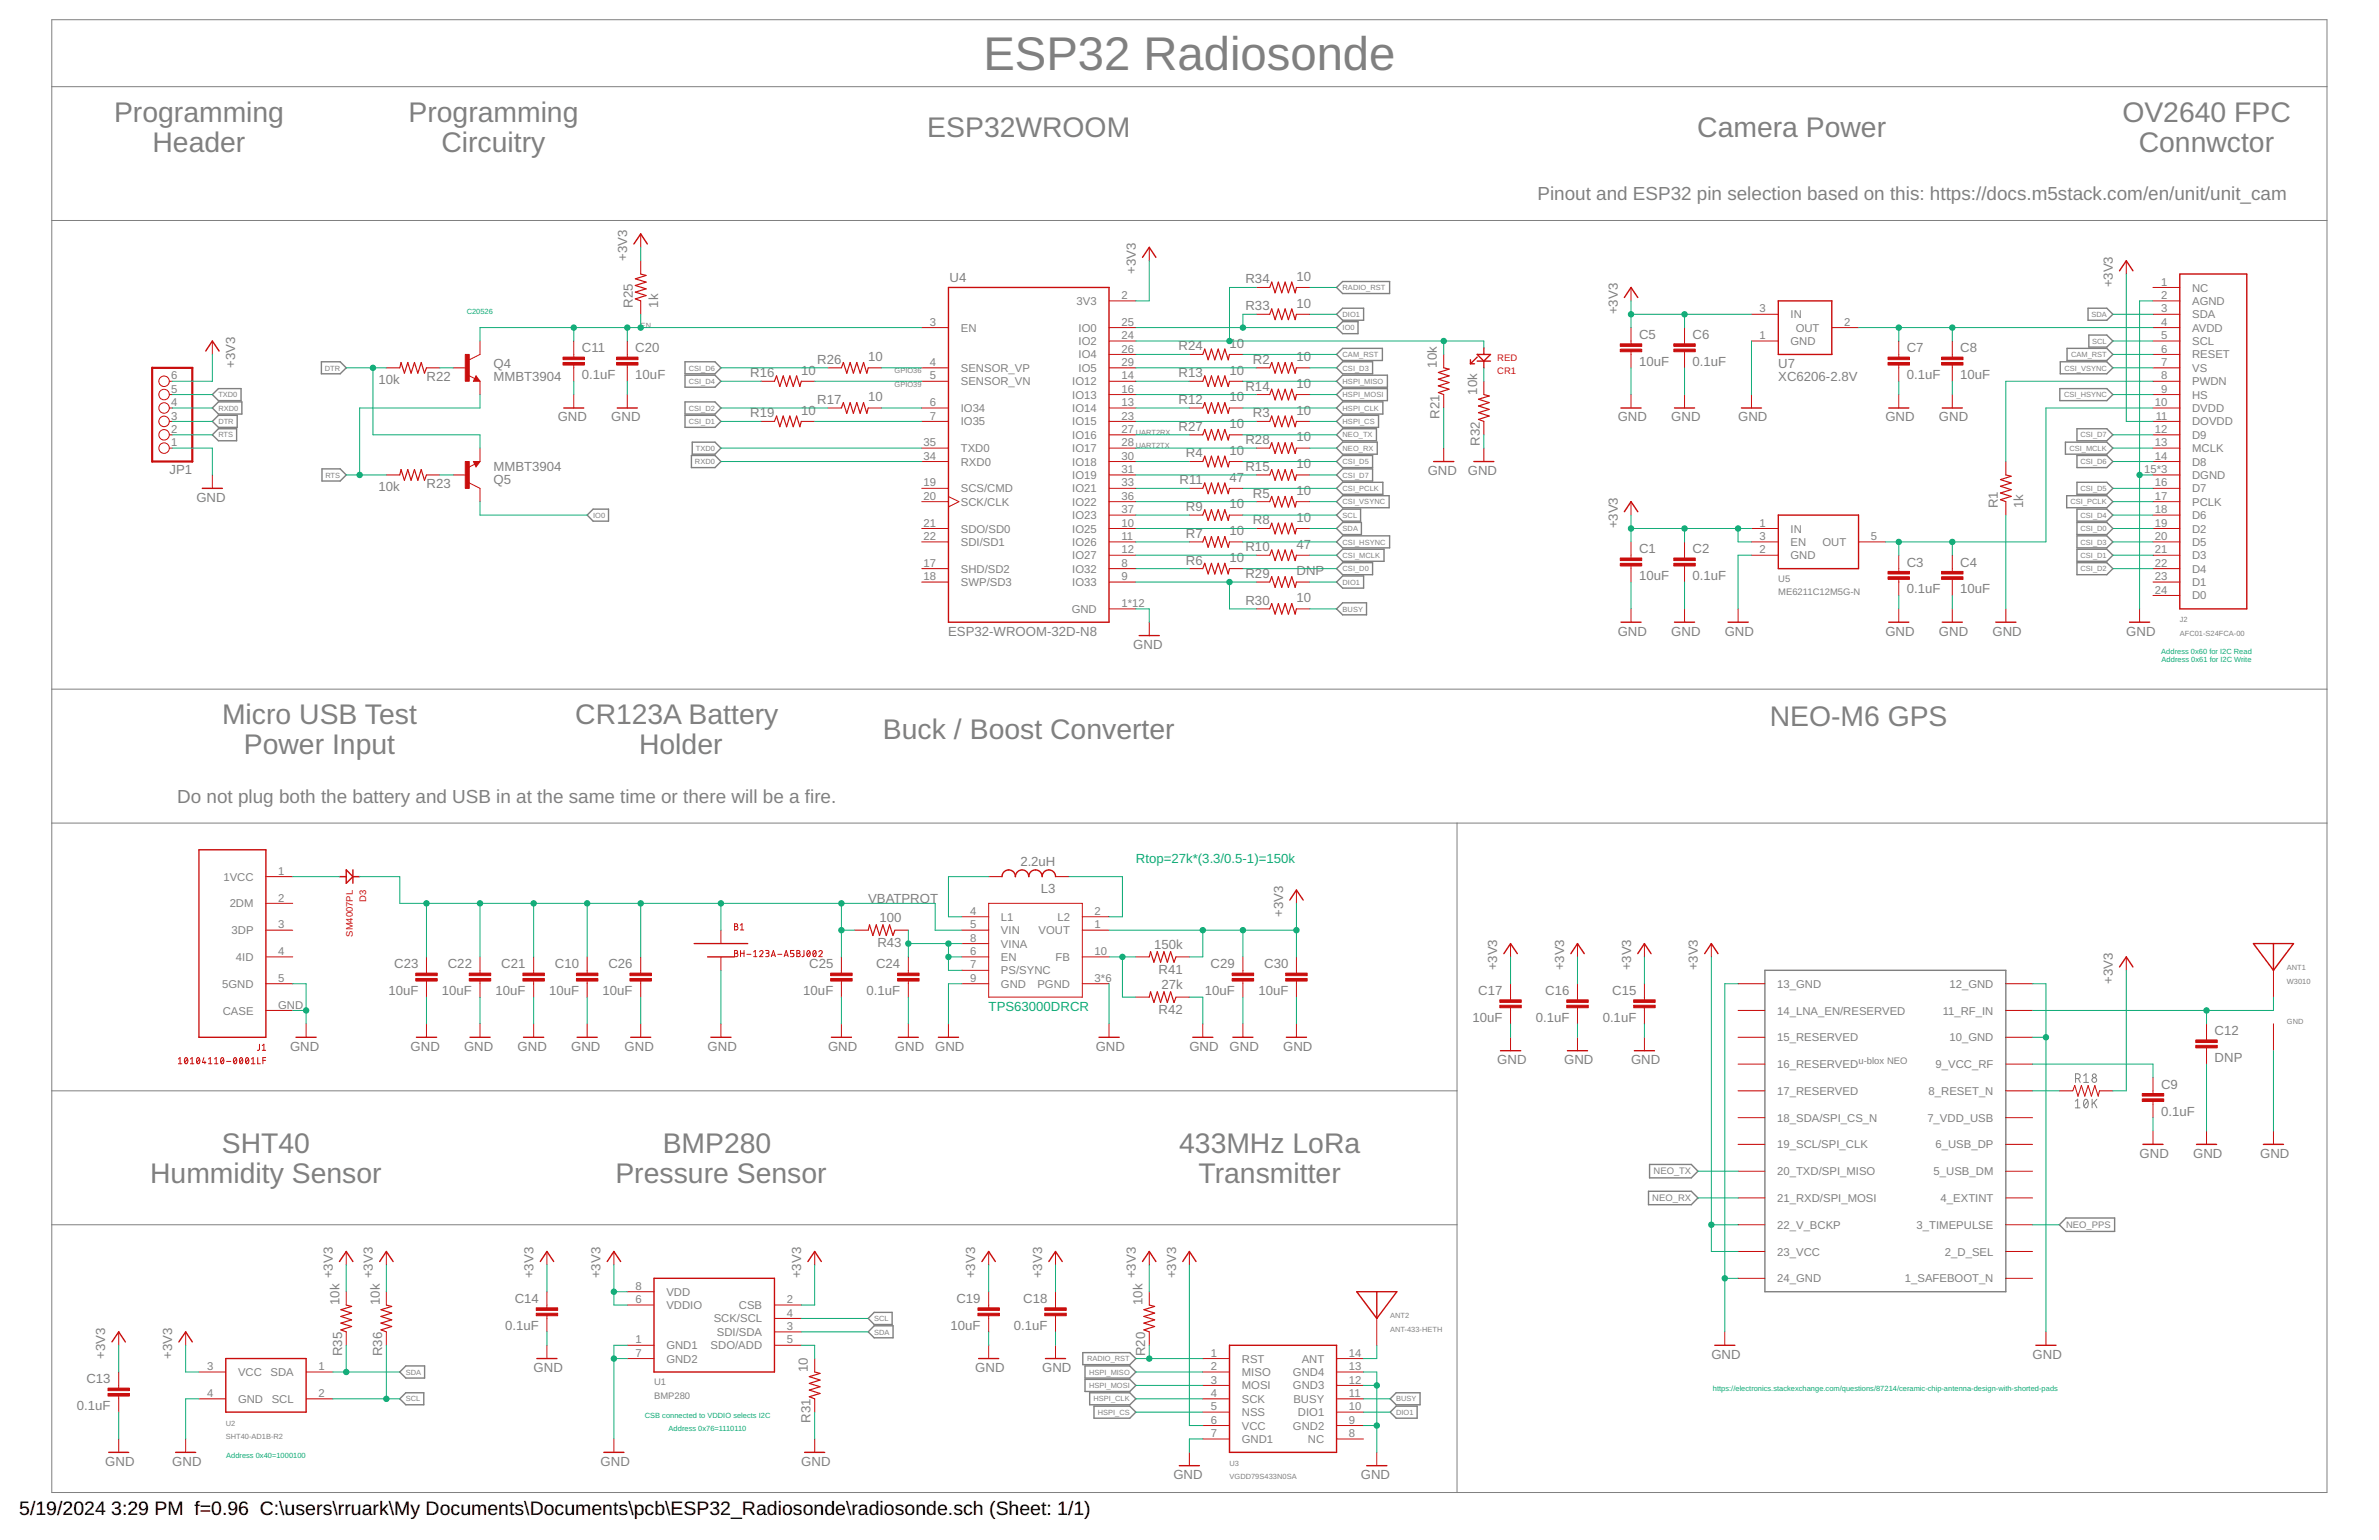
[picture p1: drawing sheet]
<svg xmlns="http://www.w3.org/2000/svg" width="432mm" height="279mm" viewBox="0 0 432 279" stroke-linecap="round" stroke-linejoin="round" font-family="sans-serif">
<defs><g id="words">
<text font-size="8.6" fill="#808080" x="178.5" y="12.7">ESP32 Radiosonde</text>
<g font-size="5.1" fill="#808080">
<text x="20.7" y="22.1">Programming</text>
<text x="74.2" y="22.1">Programming</text>
<text x="385.2" y="22.1">OV2640 FPC</text>
<text x="27.7" y="27.6">Header</text>
<text x="80.1" y="27.6">Circuitry</text>
<text x="168.3" y="24.8">ESP32WROOM</text>
<text x="308.1" y="24.8">Camera Power</text>
<text x="388.2" y="27.6">Connwctor</text>
<text x="40.3" y="131.4">Micro USB Test</text>
<text x="104.4" y="131.4">CR123A Battery</text>
<text x="321.2" y="131.7">NEO-M6 GPS</text>
<text x="44.3" y="136.9">Power Input</text>
<text x="116" y="136.9">Holder</text>
<text x="160.3" y="134.1">Buck / Boost Converter</text>
<text x="40.3" y="209.1">SHT40</text>
<text x="120.3" y="209.1">BMP280</text>
<text x="214" y="209.1">433MHz LoRa</text>
<text x="27.3" y="214.6">Hummidity Sensor</text>
<text x="111.7" y="214.6">Pressure Sensor</text>
<text x="217.5" y="214.6">Transmitter</text>
</g>
<g font-size="3.5">
<text x="3.5" y="274.9">5/19/2024</text>
<text x="20.2" y="274.9">3:29 PM f=0.96 C:\users\rruark\My Documents\Documents\pcb\ESP32_Radiosonde\radiosonde.sch (Sheet: 1/1)</text>
</g>
<g font-size="3.4" fill="#808080">
<text x="279" y="36.4">Pinout and ESP32 pin selection based on this: https://docs.m5stack.com/en/unit/unit_cam</text>
<text x="32.2" y="145.7">Do not plug both the battery and USB in at the same time or there will be a fire.</text>
</g>
<g font-size="2.4" fill="#808080">
<text x="113.9" y="47.3" transform="rotate(-90 113.9 47.3)">+3V3</text>
<text x="172.3" y="51.1">U4</text>
<text x="206.2" y="49.7" transform="rotate(-90 206.2 49.7)">+3V3</text>
<text x="226.1" y="51.4">R34</text>
<text x="235.3" y="50.9">10</text>
<text x="383.5" y="52.2" transform="rotate(-90 383.5 52.2)">+3V3</text>
<text x="114.8" y="55.8" transform="rotate(-90 114.8 55.8)">R25</text>
<text x="119.4" y="55.8" transform="rotate(-90 119.4 55.8)">1k</text>
<text x="226.1" y="56.3">R33</text>
<text x="235.3" y="55.8">10</text>
<text x="293.6" y="57" transform="rotate(-90 293.6 57)">+3V3</text>
<text x="105.6" y="63.9">C11</text>
<text x="115.3" y="63.9">C20</text>
<text x="148.3" y="66">R26</text>
<text x="157.6" y="65.5">10</text>
<text x="213.9" y="63.6">R24</text>
<text x="223.2" y="63.1">10</text>
<text x="227.4" y="66">R2</text>
<text x="235.3" y="65.5">10</text>
<text x="297.5" y="61.5">C5</text>
<text x="307.2" y="61.5">C6</text>
<text x="346.1" y="63.9">C7</text>
<text x="355.8" y="63.9">C8</text>
<text x="42.7" y="66.7" transform="rotate(-90 42.7 66.7)">+3V3</text>
<text x="68.7" y="69.6">10k</text>
<text x="77.4" y="69.2">R22</text>
<text x="89.6" y="69.2">MMBT3904</text>
<text x="89.6" y="66.7">Q4</text>
<text x="105.6" y="68.8">0.1uF</text>
<text x="115.3" y="68.8">10uF</text>
<text x="136.2" y="68.4">R16</text>
<text x="145.4" y="67.9">10</text>
<text x="213.9" y="68.4">R13</text>
<text x="223.2" y="67.9">10</text>
<text x="226.1" y="70.9">R14</text>
<text x="235.3" y="70.4">10</text>
<text x="260.8" y="66.7" transform="rotate(-90 260.8 66.7)">10k</text>
<text x="268.1" y="71.6" transform="rotate(-90 268.1 71.6)">10k</text>
<text x="297.5" y="66.4">10uF</text>
<text x="307.2" y="66.4">0.1uF</text>
<text x="322.8" y="69.2">XC6206-2.8V</text>
<text x="322.8" y="66.7">U7</text>
<text x="346.1" y="68.8">0.1uF</text>
<text x="355.8" y="68.8">10uF</text>
<text x="101.2" y="76.5">GND</text>
<text x="110.9" y="76.5">GND</text>
<text x="136.2" y="75.7">R19</text>
<text x="145.4" y="75.2">10</text>
<text x="148.3" y="73.3">R17</text>
<text x="157.6" y="72.8">10</text>
<text x="213.9" y="73.3">R12</text>
<text x="223.2" y="72.8">10</text>
<text x="223.2" y="77.7">10</text>
<text x="227.4" y="75.7">R3</text>
<text x="235.3" y="75.2">10</text>
<text x="261.3" y="76" transform="rotate(-90 261.3 76)">R21</text>
<text x="293.6" y="76.5">GND</text>
<text x="303.3" y="76.5">GND</text>
<text x="315.5" y="76.5">GND</text>
<text x="342.2" y="76.5">GND</text>
<text x="351.9" y="76.5">GND</text>
<text x="213.9" y="78.1">R27</text>
<text x="215.2" y="83">R4</text>
<text x="223.2" y="82.5">10</text>
<text x="226.1" y="80.6">R28</text>
<text x="235.3" y="80.1">10</text>
<text x="268.6" y="80.9" transform="rotate(-90 268.6 80.9)">R32</text>
<text x="30.8" y="86">JP1</text>
<text x="68.7" y="89.1">10k</text>
<text x="77.4" y="88.6">R23</text>
<text x="89.6" y="85.4">MMBT3904</text>
<text x="89.6" y="87.9">Q5</text>
<text x="214.1" y="87.9">R11</text>
<text x="223.2" y="87.4">47</text>
<text x="226.1" y="85.4">R15</text>
<text x="235.3" y="89.8">10</text>
<text x="235.3" y="85">10</text>
<text x="259.1" y="86.2">GND</text>
<text x="266.4" y="86.2">GND</text>
<text x="35.6" y="91">GND</text>
<text x="215.2" y="92.7">R9</text>
<text x="223.2" y="92.2">10</text>
<text x="227.4" y="90.3">R5</text>
<text x="227.4" y="95.1">R8</text>
<text x="235.3" y="94.7">10</text>
<text x="293.6" y="95.9" transform="rotate(-90 293.6 95.9)">+3V3</text>
<text x="362.6" y="92.2" transform="rotate(-90 362.6 92.2)">R1</text>
<text x="367.2" y="92.2" transform="rotate(-90 367.2 92.2)">1k</text>
<text x="215.2" y="97.6">R7</text>
<text x="223.2" y="102">10</text>
<text x="223.2" y="97.1">10</text>
<text x="226.1" y="100">R10</text>
<text x="235.3" y="99.5">47</text>
<text x="297.5" y="100.4">C1</text>
<text x="307.2" y="100.4">C2</text>
<text x="215.2" y="102.4">R6</text>
<text x="226.1" y="104.9">R29</text>
<text x="235.3" y="104.4">DNP</text>
<text x="297.5" y="105.2">10uF</text>
<text x="307.2" y="105.2">0.1uF</text>
<text x="346.1" y="107.7">0.1uF</text>
<text x="346.1" y="102.8">C3</text>
<text x="355.8" y="107.7">10uF</text>
<text x="355.8" y="102.8">C4</text>
<text x="226.1" y="109.7">R30</text>
<text x="235.3" y="109.2">10</text>
<text x="172.1" y="115.4">ESP32-WROOM-32D-N8</text>
<text x="205.7" y="117.7">GND</text>
<text x="293.6" y="115.3">GND</text>
<text x="303.3" y="115.3">GND</text>
<text x="313" y="115.3">GND</text>
<text x="342.2" y="115.3">GND</text>
<text x="351.9" y="115.3">GND</text>
<text x="361.6" y="115.3">GND</text>
<text x="385.9" y="115.3">GND</text>
<text x="185.2" y="157.1">2.2uH</text>
<text x="188.9" y="162">L3</text>
<text x="157.6" y="163.9">VBATPROT</text>
<text x="159.7" y="167.3">100</text>
<text x="232.9" y="166.3" transform="rotate(-90 232.9 166.3)">+3V3</text>
<text x="159.2" y="171.9">R43</text>
<text x="209.5" y="172.2">150k</text>
<text x="71.6" y="175.7">C23</text>
<text x="81.3" y="175.7">C22</text>
<text x="91" y="175.7">C21</text>
<text x="100.7" y="175.7">C10</text>
<text x="110.4" y="175.7">C26</text>
<text x="146.9" y="175.7">C25</text>
<text x="159" y="175.7">C24</text>
<text x="210.3" y="176.7">R41</text>
<text x="210.8" y="179.4">27k</text>
<text x="219.7" y="175.7">C29</text>
<text x="229.5" y="175.7">C30</text>
<text x="271.8" y="176" transform="rotate(-90 271.8 176)">+3V3</text>
<text x="283.9" y="176" transform="rotate(-90 283.9 176)">+3V3</text>
<text x="296" y="176" transform="rotate(-90 296 176)">+3V3</text>
<text x="308.2" y="176" transform="rotate(-90 308.2 176)">+3V3</text>
<text x="383.5" y="178.5" transform="rotate(-90 383.5 178.5)">+3V3</text>
<text x="70.5" y="180.5">10uF</text>
<text x="80.2" y="180.5">10uF</text>
<text x="89.9" y="180.5">10uF</text>
<text x="99.6" y="180.5">10uF</text>
<text x="109.4" y="180.5">10uF</text>
<text x="145.8" y="180.5">10uF</text>
<text x="157.3" y="180.5">0.1uF</text>
<text x="210.3" y="184">R42</text>
<text x="218.7" y="180.5">10uF</text>
<text x="228.4" y="180.5">10uF</text>
<text x="267.3" y="185.4">10uF</text>
<text x="268.3" y="180.5">C17</text>
<text x="278.8" y="185.4">0.1uF</text>
<text x="280.5" y="180.5">C16</text>
<text x="290.9" y="185.4">0.1uF</text>
<text x="292.6" y="180.5">C15</text>
<text x="52.6" y="190.6">GND</text>
<text x="74.5" y="190.6">GND</text>
<text x="84.2" y="190.6">GND</text>
<text x="93.9" y="190.6">GND</text>
<text x="103.7" y="190.6">GND</text>
<text x="113.4" y="190.6">GND</text>
<text x="128.4" y="190.6">GND</text>
<text x="150.3" y="190.6">GND</text>
<text x="162.4" y="190.6">GND</text>
<text x="169.7" y="190.6">GND</text>
<text x="198.9" y="190.6">GND</text>
<text x="215.9" y="190.6">GND</text>
<text x="223.2" y="190.6">GND</text>
<text x="232.9" y="190.6">GND</text>
<text x="402" y="187.8">C12</text>
<text x="271.8" y="193.1">GND</text>
<text x="283.9" y="193.1">GND</text>
<text x="296" y="193.1">GND</text>
<text x="392.2" y="197.5">C9</text>
<text x="402" y="192.7">DNP</text>
<text x="392.2" y="202.4">0.1uF</text>
<text x="388.4" y="210.1">GND</text>
<text x="398.1" y="210.1">GND</text>
<text x="410.2" y="210.1">GND</text>
<text x="60.4" y="231.9" transform="rotate(-90 60.4 231.9)">+3V3</text>
<text x="67.7" y="231.9" transform="rotate(-90 67.7 231.9)">+3V3</text>
<text x="96.8" y="231.9" transform="rotate(-90 96.8 231.9)">+3V3</text>
<text x="109" y="231.9" transform="rotate(-90 109 231.9)">+3V3</text>
<text x="145.4" y="231.9" transform="rotate(-90 145.4 231.9)">+3V3</text>
<text x="177" y="231.9" transform="rotate(-90 177 231.9)">+3V3</text>
<text x="189.2" y="231.9" transform="rotate(-90 189.2 231.9)">+3V3</text>
<text x="206.2" y="231.9" transform="rotate(-90 206.2 231.9)">+3V3</text>
<text x="213.5" y="231.9" transform="rotate(-90 213.5 231.9)">+3V3</text>
<text x="61.6" y="236.8" transform="rotate(-90 61.6 236.8)">10k</text>
<text x="68.9" y="236.8" transform="rotate(-90 68.9 236.8)">10k</text>
<text x="93.4" y="236.4">C14</text>
<text x="173.6" y="236.4">C19</text>
<text x="185.7" y="236.4">C18</text>
<text x="207.4" y="236.8" transform="rotate(-90 207.4 236.8)">10k</text>
<text x="91.7" y="241.3">0.1uF</text>
<text x="172.5" y="241.3">10uF</text>
<text x="184" y="241.3">0.1uF</text>
<text x="15.7" y="251">C13</text>
<text x="19.1" y="246.5" transform="rotate(-90 19.1 246.5)">+3V3</text>
<text x="31.3" y="246.5" transform="rotate(-90 31.3 246.5)">+3V3</text>
<text x="62.1" y="246" transform="rotate(-90 62.1 246)">R35</text>
<text x="69.4" y="246" transform="rotate(-90 69.4 246)">R36</text>
<text x="96.8" y="248.9">GND</text>
<text x="146.6" y="248.9" transform="rotate(-90 146.6 248.9)">10</text>
<text x="177" y="248.9">GND</text>
<text x="189.2" y="248.9">GND</text>
<text x="207.9" y="246" transform="rotate(-90 207.9 246)">R20</text>
<text x="310.6" y="246.5">GND</text>
<text x="368.9" y="246.5">GND</text>
<text x="14" y="255.8">0.1uF</text>
<text x="147.1" y="258.2" transform="rotate(-90 147.1 258.2)">R31</text>
<text x="19.1" y="265.9">GND</text>
<text x="31.3" y="265.9">GND</text>
<text x="109" y="265.9">GND</text>
<text x="145.4" y="265.9">GND</text>
<text x="213" y="268.4">GND</text>
<text x="247" y="268.4">GND</text>
</g>
<g font-size="2.4" fill="#0dab76">
<text x="206.2" y="156.6">Rtop=27k*(3.3/0.5-1)=150k</text>
<text x="179.4" y="183.3">TPS63000DRCR</text>
</g>
<g font-size="2.1" fill="#808080">
<text x="392.3" y="51.8">1</text>
<text x="397.9" y="52.9">NC</text>
<text x="168.8" y="59.1">3</text>
<text x="195.4" y="55.3">3V3</text>
<text x="203.5" y="54.2">2</text>
<text x="203.5" y="59.1">25</text>
<text x="319.4" y="56.7">3</text>
<text x="325" y="57.7">IN</text>
<text x="334.7" y="59.1">2</text>
<text x="392.3" y="59.1">4</text>
<text x="392.3" y="56.7">3</text>
<text x="392.3" y="54.2">2</text>
<text x="397.9" y="57.7">SDA</text>
<text x="397.9" y="55.3">AGND</text>
<text x="174.4" y="60.2">EN</text>
<text x="195.8" y="62.6">IO2</text>
<text x="195.8" y="60.2">IO0</text>
<text x="195.8" y="65">IO4</text>
<text x="203.5" y="61.5">24</text>
<text x="203.5" y="64">26</text>
<text x="319.4" y="61.5">1</text>
<text x="325" y="62.6">GND</text>
<text x="325.9" y="60.2">OUT</text>
<text x="392.3" y="64">6</text>
<text x="392.3" y="61.5">5</text>
<text x="397.9" y="65">RESET</text>
<text x="397.9" y="62.6">SCL</text>
<text x="397.9" y="60.2">AVDD</text>
<text x="31.1" y="71.3">5</text>
<text x="31.1" y="68.8">6</text>
<text x="168.8" y="66.4">4</text>
<text x="168.8" y="68.8">5</text>
<text x="174.4" y="67.5">SENSOR_VP</text>
<text x="174.4" y="69.9">SENSOR_VN</text>
<text x="194.6" y="69.9">IO12</text>
<text x="195.8" y="67.5">IO5</text>
<text x="203.5" y="68.8">14</text>
<text x="203.5" y="71.3">16</text>
<text x="203.5" y="66.4">29</text>
<text x="392.3" y="71.3">9</text>
<text x="392.3" y="68.8">8</text>
<text x="392.3" y="66.4">7</text>
<text x="397.9" y="69.9">PWDN</text>
<text x="397.9" y="67.5">VS</text>
<text x="31.1" y="76.1">3</text>
<text x="31.1" y="73.7">4</text>
<text x="168.8" y="73.7">6</text>
<text x="168.8" y="76.1">7</text>
<text x="174.4" y="74.7">IO34</text>
<text x="174.4" y="77.2">IO35</text>
<text x="194.6" y="74.8">IO14</text>
<text x="194.6" y="72.3">IO13</text>
<text x="194.6" y="77.2">IO15</text>
<text x="203.5" y="73.7">13</text>
<text x="203.5" y="76.1">23</text>
<text x="391.1" y="73.7">10</text>
<text x="391.3" y="76.1">11</text>
<text x="397.9" y="77.2">DOVDD</text>
<text x="397.9" y="74.7">DVDD</text>
<text x="397.9" y="72.3">HS</text>
<text x="31.1" y="81">1</text>
<text x="31.1" y="78.5">2</text>
<text x="167.6" y="83.4">34</text>
<text x="167.6" y="81">35</text>
<text x="174.4" y="82">TXD0</text>
<text x="194.6" y="79.6">IO16</text>
<text x="194.6" y="82">IO17</text>
<text x="203.5" y="78.5">27</text>
<text x="203.5" y="81">28</text>
<text x="203.5" y="83.4">30</text>
<text x="391.1" y="83.4">14</text>
<text x="391.1" y="81">13</text>
<text x="391.1" y="78.5">12</text>
<text x="397.9" y="82">MCLK</text>
<text x="397.9" y="79.6">D9</text>
<text x="167.6" y="88.3">19</text>
<text x="174.4" y="84.5">RXD0</text>
<text x="174.4" y="89.3">SCS/CMD</text>
<text x="194.6" y="84.5">IO18</text>
<text x="194.6" y="86.9">IO19</text>
<text x="194.6" y="89.3">IO21</text>
<text x="203.5" y="85.8">31</text>
<text x="203.5" y="88.3">33</text>
<text x="389.2" y="85.8">15*3</text>
<text x="391.1" y="88.3">16</text>
<text x="397.9" y="89.3">D7</text>
<text x="397.9" y="86.9">DGND</text>
<text x="397.9" y="84.5">D8</text>
<text x="167.6" y="90.7">20</text>
<text x="167.6" y="95.5">21</text>
<text x="174.4" y="91.8">SCK/CLK</text>
<text x="194.6" y="91.8">IO22</text>
<text x="194.6" y="94.2">IO23</text>
<text x="203.5" y="95.5">10</text>
<text x="203.5" y="90.7">36</text>
<text x="203.5" y="93.1">37</text>
<text x="319.4" y="95.5">1</text>
<text x="391.1" y="95.5">19</text>
<text x="391.1" y="93.1">18</text>
<text x="391.1" y="90.7">17</text>
<text x="397.9" y="94.2">D6</text>
<text x="397.9" y="91.8">PCLK</text>
<text x="167.6" y="98">22</text>
<text x="174.4" y="96.6">SDO/SD0</text>
<text x="174.4" y="99">SDI/SD1</text>
<text x="194.6" y="96.6">IO25</text>
<text x="194.6" y="99">IO26</text>
<text x="194.6" y="101.5">IO27</text>
<text x="203.5" y="98">11</text>
<text x="203.5" y="100.4">12</text>
<text x="319.4" y="100.4">2</text>
<text x="319.4" y="98">3</text>
<text x="325" y="101.5">GND</text>
<text x="325" y="96.6">IN</text>
<text x="325" y="99">EN</text>
<text x="330.8" y="99">OUT</text>
<text x="339.6" y="98">5</text>
<text x="391.1" y="100.4">21</text>
<text x="391.1" y="98">20</text>
<text x="397.9" y="101.5">D3</text>
<text x="397.9" y="99">D5</text>
<text x="397.9" y="96.6">D2</text>
<text x="167.6" y="102.8">17</text>
<text x="167.6" y="105.3">18</text>
<text x="174.4" y="103.9">SHD/SD2</text>
<text x="174.4" y="106.3">SWP/SD3</text>
<text x="194.6" y="106.3">IO33</text>
<text x="194.6" y="103.9">IO32</text>
<text x="203.5" y="105.3">9</text>
<text x="203.5" y="102.8">8</text>
<text x="391.1" y="107.7">24</text>
<text x="391.1" y="105.3">23</text>
<text x="391.1" y="102.8">22</text>
<text x="397.9" y="106.3">D1</text>
<text x="397.9" y="103.9">D4</text>
<text x="194.5" y="111.2">GND</text>
<text x="203.5" y="110.1">1*12</text>
<text x="397.9" y="108.8">D0</text>
<text x="40.5" y="159.8">1VCC</text>
<text x="50.5" y="158.7">1</text>
<text x="41.7" y="164.6">2DM</text>
<text x="50.5" y="163.6">2</text>
<text x="176.1" y="166">4</text>
<text x="181.7" y="167.1">L1</text>
<text x="191.9" y="167.1">L2</text>
<text x="198.7" y="166">2</text>
<text x="42" y="169.5">3DP</text>
<text x="50.5" y="173.3">4</text>
<text x="50.5" y="168.4">3</text>
<text x="176.1" y="173.3">6</text>
<text x="176.1" y="170.8">8</text>
<text x="176.1" y="168.4">5</text>
<text x="181.7" y="171.9">VINA</text>
<text x="181.7" y="169.5">VIN</text>
<text x="188.5" y="169.5">VOUT</text>
<text x="198.7" y="173.3">10</text>
<text x="198.7" y="168.4">1</text>
<text x="40.3" y="179.2">5GND</text>
<text x="42.8" y="174.3">4ID</text>
<text x="50.5" y="178.1">5</text>
<text x="176.1" y="178.1">9</text>
<text x="176.1" y="175.7">7</text>
<text x="181.7" y="179.2">GND</text>
<text x="181.7" y="176.8">PS/SYNC</text>
<text x="181.7" y="174.3">EN</text>
<text x="188.3" y="179.2">PGND</text>
<text x="191.6" y="174.3">FB</text>
<text x="198.7" y="178.1">3*6</text>
<text x="322.6" y="179.2">13_GND</text>
<text x="353.8" y="179.2">12_GND</text>
<text x="40.4" y="184.1">CASE</text>
<text x="50.5" y="183">GND</text>
<text x="322.6" y="184.1">14_LNA_EN/RESERVED</text>
<text x="352.6" y="184.1">11_RF_IN</text>
<text x="322.6" y="188.9">15_RESERVED</text>
<text x="353.8" y="188.9">10_GND</text>
<text x="322.6" y="193.8">16_RESERVED</text>
<text x="351.3" y="193.8">9_VCC_RF</text>
<text x="322.6" y="198.6">17_RESERVED</text>
<text x="322.6" y="203.5">18_SDA/SPI_CS_N</text>
<text x="349.8" y="203.5">7_VDD_USB</text>
<text x="350.1" y="198.6">8_RESET_N</text>
<text x="322.6" y="208.4">19_SCL/SPI_CLK</text>
<text x="351.3" y="208.4">6_USB_DP</text>
<text x="322.6" y="213.2">20_TXD/SPI_MISO</text>
<text x="351" y="213.2">5_USB_DM</text>
<text x="322.6" y="218.1">21_RXD/SPI_MOSI</text>
<text x="352.2" y="218.1">4_EXTINT</text>
<text x="322.6" y="222.9">22_V_BCKP</text>
<text x="322.6" y="227.8">23_VCC</text>
<text x="347.9" y="222.9">3_TIMEPULSE</text>
<text x="353" y="227.8">2_D_SEL</text>
<text x="322.6" y="232.6">24_GND</text>
<text x="345.7" y="232.6">1_SAFEBOOT_N</text>
<text x="115.3" y="234">8</text>
<text x="115.3" y="236.4">6</text>
<text x="120.9" y="235.1">VDD</text>
<text x="120.9" y="237.5">VDDIO</text>
<text x="129.5" y="239.9">SCK/SCL</text>
<text x="134.1" y="237.5">CSB</text>
<text x="142.8" y="236.4">2</text>
<text x="142.8" y="238.9">4</text>
<text x="115.3" y="243.7">1</text>
<text x="120.9" y="244.8">GND1</text>
<text x="129" y="244.8">SDO/ADD</text>
<text x="130.1" y="242.4">SDI/SDA</text>
<text x="142.8" y="241.3">3</text>
<text x="142.8" y="243.7">5</text>
<text x="37.6" y="248.6">3</text>
<text x="43.2" y="249.7">VCC</text>
<text x="49.1" y="249.7">SDA</text>
<text x="57.8" y="248.6">1</text>
<text x="115.3" y="246.2">7</text>
<text x="120.9" y="247.2">GND2</text>
<text x="219.8" y="251">3</text>
<text x="219.8" y="248.6">2</text>
<text x="219.8" y="246.2">1</text>
<text x="225.4" y="249.7">MISO</text>
<text x="225.4" y="247.2">RST</text>
<text x="234.7" y="249.7">GND4</text>
<text x="236.3" y="247.2">ANT</text>
<text x="244.8" y="251">12</text>
<text x="244.8" y="248.6">13</text>
<text x="244.8" y="246.2">14</text>
<text x="37.6" y="253.4">4</text>
<text x="43.2" y="254.5">GND</text>
<text x="49.3" y="254.5">SCL</text>
<text x="57.8" y="253.4">2</text>
<text x="219.8" y="255.9">5</text>
<text x="219.8" y="253.4">4</text>
<text x="225.4" y="256.9">NSS</text>
<text x="225.4" y="254.5">SCK</text>
<text x="225.4" y="252.1">MOSI</text>
<text x="234.7" y="252.1">GND3</text>
<text x="234.8" y="254.5">BUSY</text>
<text x="235.6" y="256.9">DIO1</text>
<text x="244.8" y="255.9">10</text>
<text x="244.8" y="253.4">11</text>
<text x="219.8" y="260.7">7</text>
<text x="219.8" y="258.3">6</text>
<text x="225.4" y="261.8">GND1</text>
<text x="225.4" y="259.4">VCC</text>
<text x="234.7" y="259.4">GND2</text>
<text x="237.4" y="261.8">NC</text>
<text x="244.8" y="260.7">8</text>
<text x="244.8" y="258.3">9</text>
</g>
<g font-size="1.7" fill="#c90d0c">
<text x="271.8" y="65.5">RED</text>
<text x="271.8" y="67.9">CR1</text>
<text x="66.5" y="163.7" transform="rotate(-90 66.5 163.7)">D3</text>
<text x="64" y="169.9" transform="rotate(-90 64 169.9)">SM4007PL</text>
</g>
<g font-size="1.7" fill="#808080">
<text x="322.8" y="105.6">U5</text>
<text x="322.8" y="108">ME6211C12M5G-N</text>
<text x="337.3" y="193.1">u-blox NEO</text>
<text x="300.1" y="213.1">NEO_TX</text>
<text x="299.9" y="217.9">NEO_RX</text>
<text x="375" y="222.8">NEO_PPS</text>
<text x="118.7" y="251.4">U1</text>
<text x="118.7" y="253.8">BMP280</text>
</g>
<g font-size="1.4" fill="#808080">
<text x="243.7" y="52.6">RADIO_RST</text>
<text x="116.3" y="59.4">EN</text>
<text x="243.7" y="59.9">IO0</text>
<text x="243.7" y="57.5">DIO1</text>
<text x="379.6" y="57.5">SDA</text>
<text x="243.7" y="64.8">CAM_RST</text>
<text x="375.9" y="64.8">CAM_RST</text>
<text x="379.8" y="62.4">SCL</text>
<text x="59" y="67.2">DTR</text>
<text x="125" y="67.2">CSI_D6</text>
<text x="125" y="69.7">CSI_D4</text>
<text x="162.4" y="67.7">GPIO36</text>
<text x="162.4" y="70.1">GPIO39</text>
<text x="243.7" y="67.2">CSI_D3</text>
<text x="243.7" y="69.6">HSPI_MISO</text>
<text x="374.7" y="67.2">CSI_VSYNC</text>
<text x="39.6" y="76.9">DTR</text>
<text x="39.6" y="74.5">RXD0</text>
<text x="39.6" y="72.1">TXD0</text>
<text x="125" y="76.9">CSI_D1</text>
<text x="125" y="74.5">CSI_D2</text>
<text x="243.7" y="74.5">HSPI_CLK</text>
<text x="243.7" y="72.1">HSPI_MOSI</text>
<text x="243.7" y="76.9">HSPI_CS</text>
<text x="374.6" y="72.1">CSI_HSYNC</text>
<text x="39.6" y="79.4">RTS</text>
<text x="126.3" y="81.8">TXD0</text>
<text x="206.2" y="78.9">UART2RX</text>
<text x="206.2" y="81.3">UART2TX</text>
<text x="243.7" y="81.8">NEO_RX</text>
<text x="243.7" y="79.4">NEO_TX</text>
<text x="375.6" y="81.8">CSI_MCLK</text>
<text x="377.6" y="79.4">CSI_D7</text>
<text x="59.1" y="86.7">RTS</text>
<text x="126.1" y="84.2">RXD0</text>
<text x="243.7" y="86.7">CSI_D7</text>
<text x="243.7" y="84.2">CSI_D5</text>
<text x="243.7" y="89.1">CSI_PCLK</text>
<text x="377.6" y="84.2">CSI_D6</text>
<text x="377.6" y="89.1">CSI_D5</text>
<text x="107.7" y="93.9">IO0</text>
<text x="243.7" y="91.5">CSI_VSYNC</text>
<text x="243.7" y="93.9">SCL</text>
<text x="375.8" y="91.5">CSI_PCLK</text>
<text x="377.6" y="93.9">CSI_D4</text>
<text x="243.7" y="98.8">CSI_HSYNC</text>
<text x="243.7" y="101.2">CSI_MCLK</text>
<text x="243.7" y="96.4">SDA</text>
<text x="377.6" y="96.4">CSI_D0</text>
<text x="377.6" y="98.8">CSI_D3</text>
<text x="377.6" y="101.2">CSI_D1</text>
<text x="243.7" y="103.7">CSI_D0</text>
<text x="243.7" y="106.1">DIO1</text>
<text x="377.6" y="103.7">CSI_D2</text>
<text x="243.7" y="110.9">BUSY</text>
<text x="395.6" y="112.9">J2</text>
<text x="395.6" y="115.3">AFC01-S24FCA-00</text>
<text x="415.1" y="178.5">W3010</text>
<text x="415.1" y="176">ANT1</text>
<text x="415.1" y="185.8">GND</text>
<text x="158.7" y="239.7">SCL</text>
<text x="252.3" y="239.2">ANT2</text>
<text x="158.7" y="242.1">SDA</text>
<text x="252.3" y="241.6">ANT-433-HETH</text>
<text x="73.7" y="249.4">SDA</text>
<text x="197.3" y="247">RADIO_RST</text>
<text x="197.7" y="249.4">HSPI_MISO</text>
<text x="197.7" y="251.8">HSPI_MOSI</text>
<text x="73.7" y="254.3">SCL</text>
<text x="198.5" y="254.3">HSPI_CLK</text>
<text x="199.2" y="256.7">HSPI_CS</text>
<text x="253.4" y="256.7">DIO1</text>
<text x="253.4" y="254.3">BUSY</text>
<text x="41" y="261.1">SHT40-AD1B-R2</text>
<text x="41" y="258.6">U2</text>
<text x="223.2" y="268.4">VGDD79S433N0SA</text>
<text x="223.2" y="265.9">U3</text>
</g>
<g font-size="1.4" fill="#0dab76">
<text x="84.7" y="57">C20526</text>
<text x="392.3" y="118.7">Address 0x60 for I2C Read</text>
<text x="392.4" y="120.2">Address 0x61 for I2C Write</text>
<text x="117" y="257.2">CSB connected to VDDIO selects I2C</text>
<text x="310.9" y="252.3">https://electronics.stackexchange.com/questions/87214/ceramic-chip-antenna-design-with-shorted-pads</text>
<text x="121.4" y="259.6">Address 0x76=1110110</text>
<text x="41" y="264.5">Address 0x40=1000100</text>
</g>
</g></defs>
<g fill="none" stroke="#808080" stroke-width=".18">
<path d="M9.4 3.6h413v267.2h-413zM9.4 15.7h413M9.4 40h413M9.4 125h413M9.4 149.3h413M264.5 149.3v121.5M9.4 197.9h255.1M376.7 199.8l.4-.4v1.6M376.7 195.7h.4a.43 .43 0 0 0 .5-.4 .43 .43 0 0 0-.5-.5h-.4v1.6M377.2 195.7l.4 .7M378.2 195.2l.4-.4v1.6M378.2 196.4h.9"/>
<path d="M378.4 199.5l.2-.1a.94 .94 0 0 1 0 1.6 .97 .97 0 0 1-.2-1.5zM378.9 199.8l-.7 .8M379.7 199.4v1.6M380.6 199.4l-.9 1M376.7 201h.8M380.1 200l.5 1M9.4 222.2h255.1"/>
<circle cx="380.1" cy="196" r=".43"/>
<circle cx="380.1" cy="195.2" r=".34"/>
</g>
<g fill="none" stroke="#808080" stroke-width=".25">
<path d="M242.6 52.2l1.1-1.1h8.5v2.2h-8.5zM242.6 59.4l1.1-1h2.8v2.1h-2.8zM242.6 57l1.1-1.1h3.8v2.2h-3.8zM379 55.9h3.4l1.1 1.1-1.1 1.1h-3.4zM38.5 71.6l1.1-1.1h4.2v2.2h-4.2zM38.5 76.5l1.1-1.1h3.5v2.1h-3.5zM38.5 74l1.1-1.1h4.3v2.2h-4.3zM39.6 77.8h3.3v2.2h-3.3l-1.1-1.1zM58.3 65.6h3.4l1.1 1.1-1.1 1.1h-3.4zM124.3 65.6h5.5l1.1 1.1-1.1 1.1h-5.5zM124.3 68.1h5.5l1.1 1.1-1.1 1.1h-5.5zM124.3 72.9h5.5l1.1 1.1-1.1 1.1h-5.5z"/>
<path d="M124.3 75.4h5.5l1.1 1.1-1.1 1h-5.5zM242.6 78.9l1.1-1.1h6.1v2.2h-6.1zM242.6 64.3l1.1-1.1h7.2v2.2h-7.2zM242.6 66.7l1.1-1.1h5.4v2.2h-5.4zM242.6 71.6l1.1-1.1h8.1v2.2h-8.1zM242.6 74l1.1-1.1h7.3v2.2h-7.3zM242.6 69.2l1.1-1.1h8.1v2.2h-8.1zM242.6 76.5l1.1-1.1h6.5v2.1h-6.5zM373.9 70.5h8.5l1.1 1.1-1.1 1.1h-8.5zM374 65.6h8.4l1.1 1.1-1.1 1.1h-8.4zM375.2 63.2h7.2l1.1 1.1-1.1 1.1h-7.2zM377 77.8h5.4l1.1 1.1-1.1 1.1h-5.4z"/>
<path d="M379.1 60.8h3.3l1.1 1.1-1.1 1.1h-3.3zM58.4 85.1h3.3l1.1 1.1-1.1 1.1h-3.3zM106.6 93.5l1.1-1.1h2.7v2.2h-2.7zM125.5 82.6h4.3l1.1 1.1-1.1 1.1h-4.3zM125.6 80.2h4.2l1.1 1.1-1.1 1.1h-4.2zM242.6 81.3l1.1-1.1h6.3v2.2h-6.3zM242.6 91l1.1-1.1h8.4v2.2h-8.4zM242.6 98.3l1.1-1.1h8.5v2.2h-8.5zM242.6 86.2l1.1-1.1h5.4v2.2h-5.4zM242.6 83.7l1.1-1.1h5.4v2.2h-5.4zM242.6 88.6l1.1-1.1h7.3v2.2h-7.3zM242.6 93.5l1.1-1.1h3.3v2.2h-3.3z"/>
<path d="M242.6 95.9l1.1-1.1h3.4v2.2h-3.4zM374.9 80.2h7.5l1.1 1.1-1.1 1.1h-7.5zM375.1 89.9h7.3l1.1 1.1-1.1 1.1h-7.3zM377 97.2h5.4l1.1 1.1-1.1 1.1h-5.4zM377 82.6h5.4l1.1 1.1-1.1 1.1h-5.4zM377 87.5h5.4l1.1 1.1-1.1 1.1h-5.4zM377 92.4h5.4l1.1 1.1-1.1 1.1h-5.4zM377 94.8h5.4l1.1 1.1-1.1 1.1h-5.4zM377 99.7h5.4l1.1 1-1.1 1.1h-5.4zM242.6 103.2l1.1-1.1h5.4v2.2h-5.4zM242.6 100.7l1.1-1h7.5v2.1h-7.5zM242.6 105.6l1.1-1.1h3.8v2.2h-3.8z"/>
<path d="M242.6 110.5l1.1-1.1h4.3v2.1h-4.3zM377 102.1h5.4l1.1 1.1-1.1 1.1h-5.4zM320.3 176h43.8v58.4h-43.8zM299.2 216.1h7.8l1.2 1.2-1.2 1.3h-7.8zM299.4 211.3h7.6l1.2 1.2-1.2 1.2h-7.6zM158.7 238.1h3.2v2.2h-3.2l-1.1-1.1zM375 221h8.8v2.4h-8.8l-1.2-1.2zM72.6 248.9l1.1-1.1h3.4v2.2h-3.4zM72.6 253.8l1.1-1.1h3.2v2.2h-3.2zM158.7 240.5h3.4v2.2h-3.4l-1.1-1.1zM196.5 245.4h8.6l1.1 1.1-1.1 1.1h-8.6zM196.9 247.8h8.2l1.1 1.1-1.1 1.1h-8.2z"/>
<path d="M196.9 250.3h8.2l1.1 1.1-1.1 1.1h-8.2zM197.8 252.7h7.3l1.1 1.1-1.1 1.1h-7.3zM198.6 255.1h6.5l1.1 1.1-1.1 1.1h-6.5zM252.3 256.2l1.1-1.1h3.8v2.2h-3.8zM253.4 252.7h4.3v2.2h-4.3l-1.1-1.1z"/>
</g>
<g fill="none" stroke="#c90d0c" stroke-width=".18">
<path d="M116.3 42.4v2.5M116.3 47.3v2.4M116.3 54.6v2.4M167.3 59.4h4.8M201.3 54.6h4.9M201.3 59.4h4.9M208.6 44.9v2.4M228 57h2.5M228 52.2h2.5M235.3 57h2.4M235.3 52.2h2.4M296 52.2v2.4"/>
<path d="M296 59.4v3M305.8 59.4v3M317.9 57h4.9M332.5 59.4h4.8M385.9 47.3v2.4M390.8 54.6h4.8M390.8 59.4h4.8M390.8 57h4.8M390.8 52.2h4.8M30.7 69.2h.6M30.7 74h.6M30.7 76.5h.6"/>
<path d="M30.7 71.6h.6M30.7 78.9h.6M38.5 61.9v2.4M70.1 66.7h2.5M77.4 66.7h2.4M82.3 66.7h2.4M85 68.1l1.2 .6M86.4 68.2l.7 1h-1.2zM87.1 61.9v2.4l-1.9 1M87.1 69.2v2.4M104.1 61.9v2.9M104.1 66.3v2.9"/>
<path d="M104.1 71.6v2.4M113.9 61.9v2.9M113.9 66.3v2.9M113.9 71.6v2.4M138.2 69.2h2.4M138.2 76.5h2.4M145.4 69.2h2.5M145.4 76.5h2.5M150.3 66.7h2.4M150.3 74h2.4M157.6 66.7h2.4M157.6 74h2.4"/>
<path d="M167.3 66.7h4.8M167.3 69.2h4.8M167.3 74h4.8M167.3 76.5h4.8M201.3 66.7h4.9M201.3 69.2h4.9M201.3 74h4.9M201.3 76.5h4.9M201.3 71.6h4.9M201.3 61.9h4.9M201.3 64.3h4.9M201.3 78.9h4.9"/>
<path d="M215.9 69.2h2.4M215.9 74h2.4M215.9 64.3h2.4M215.9 78.9h2.4M223.2 69.2h2.4M223.2 74h2.4M223.2 64.3h2.4M223.2 78.9h2.4M228 66.7h2.5M228 76.5h2.5M228 71.6h2.5M235.3 66.7h2.4"/>
<path d="M235.3 76.5h2.4M235.3 71.6h2.4M262 64.3v2.4M262 71.6v2.4M269.3 69.2v2.4M269.3 76.5v2.4M296 63.8v2.9M296 71.6v2.4M305.8 63.8v2.9M305.8 71.6v2.4M317.9 61.9h4.9M317.9 71.6v2.4"/>
<path d="M344.6 61.9v2.9M344.6 66.3v2.9M344.6 71.6v2.4M354.4 61.9v2.9M354.4 66.3v2.9M354.4 71.6v2.4M390.8 66.7h4.8M390.8 69.2h4.8M390.8 74h4.8M390.8 76.5h4.8M390.8 71.6h4.8M390.8 61.9h4.8"/>
<path d="M390.8 64.3h4.8M390.8 78.9h4.8M30.7 81.3h.6M38.5 86.2v2.4M70.1 86.2h2.5M77.4 86.2h2.4M82.3 86.2h2.4M85.2 87.6l1.9 1v2.4M85.9 83.7h1.2l-.7 1zM86.2 84.2l-1.2 .6M87.1 81.3v2.4M167.3 95.9h4.8"/>
<path d="M167.3 98.3h4.8M167.3 81.3h4.8M167.3 83.7h4.8M167.3 88.6h4.8M167.3 91h4.8M172.1 90.1l2 .9-2 1M201.3 95.9h4.9M201.3 98.3h4.9M201.3 81.3h4.9M201.3 83.7h4.9M201.3 86.2h4.9M201.3 88.6h4.9"/>
<path d="M201.3 91h4.9M201.3 93.5h4.9M215.9 98.3h2.4M215.9 83.7h2.4M215.9 88.6h2.4M215.9 93.5h2.4M223.2 98.3h2.4M223.2 83.7h2.4M223.2 88.6h2.4M223.2 93.5h2.4M228 95.9h2.5M228 81.3h2.5"/>
<path d="M228 86.2h2.5M228 91h2.5M235.3 95.9h2.4M235.3 81.3h2.4M235.3 86.2h2.4M235.3 91h2.4M262 81.3v2.4M269.3 81.3v2.4M296 91v2.5M296 98.3v2.9M305.8 98.3v2.9M317.9 95.9h4.9"/>
<path d="M317.9 98.3h4.9M337.3 98.3h4.9M364.1 83.7v2.5M364.1 91v2.5M390.8 95.9h4.8M390.8 98.3h4.8M390.8 81.3h4.8M390.8 83.7h4.8M390.8 86.2h4.8M390.8 88.6h4.8M390.8 91h4.8M390.8 93.5h4.8"/>
<path d="M167.3 105.6h4.8M167.3 103.2h4.8M201.3 110.5h4.9M201.3 105.6h4.9M201.3 103.2h4.9M201.3 100.7h4.9M208.6 112.9v2.4M215.9 103.2h2.4M223.2 103.2h2.4M228 110.5h2.5M228 105.6h2.5M228 100.7h2.5"/>
<path d="M235.3 110.5h2.4M235.3 105.6h2.4M235.3 100.7h2.4M296 102.7v2.9M296 110.5v2.4M305.8 102.7v2.9M305.8 110.5v2.4M315.5 110.5v2.4M317.9 100.7h4.9M344.6 100.7v3M344.6 105.1v2.9M344.6 110.5v2.4"/>
<path d="M354.4 100.7v3M354.4 105.1v2.9M354.4 110.5v2.4M364.1 110.5v2.4M388.3 110.5v2.4M390.8 105.6h4.8M390.8 103.2h4.8M390.8 100.7h4.8M390.8 108h4.8M48.3 159h4.8M179.5 159h2.4M191.6 159h2.4"/>
<path d="M48.3 178.5h4.8M48.3 173.6h4.8M48.3 168.8h4.8M48.3 163.9h4.8M77.4 173.6v2.9M77.4 178v2.9M87.1 173.6v2.9M87.1 178v2.9M96.9 173.6v2.9M96.9 178v2.9M106.6 173.6v2.9M106.6 178v2.9"/>
<path d="M116.3 173.6v2.9M116.3 178v2.9M130.9 168.8v2.4M130.9 173.6v2.4M133.3 167.6l.5 .1v.3l-.2 .1 .3 .2-.1 .4h-.5zM133.3 172.4l.5 .1 .1 .1-.1 .2-.2 .2 .3 .2-.1 .3-.5 .1zM133.3 168.1h.3M133.3 173h.3M134.4 168.7h.6M134.4 167.9l.3-.3v1.1M134.4 173h.6M134.4 172.4v1.2"/>
<path d="M135 172.4v1.2M135.6 173.1h.7M136.8 173.6h.6M136.8 172.7l.3-.3v1.2M137.9 172.7a.31 .31 0 0 1 .4-.2 .31 .31 0 0 1 .1 .5l-.5 .6h.6M139 172.4l.4 .1 .2 .1-.2 .3-.3 .1M139.3 173l.2 .1v.4l-.5 .1M140 173.6l.4-1.2 .3 1.2M140.1 173.3h.6M141.2 173.1h.7M142.3 173.6l.4-1.2 .4 1.2M142.4 173.3h.6"/>
<path d="M144.1 172.4h-.6v.6h.3a.31 .31 0 0 1 .3 .3 .31 .31 0 0 1-.3 .3h-.3M144.6 172.4l.5 .1 .1 .1-.1 .2-.2 .2 .3 .2-.1 .3-.5 .1zM144.6 173h.3M145.9 172.4v1l-.3 .2M146.6 172.5h.1a.56 .56 0 0 1 .4 .5 .56 .56 0 0 1-.4 .5l-.3-.5zM147 172.7l-.5 .6M147.7 172.5a.6 .6 0 0 1 .5 .5 .6 .6 0 0 1-.4 .6 .67 .67 0 0 1-.1-1.1zM148.1 172.7l-.5 .6M148.6 172.7a.31 .31 0 0 1 .5-.2 .31 .31 0 0 1 .1 .5l-.6 .6h.6M152.7 173.6v2.9M152.7 178v2.9M155.2 168.8h2.4"/>
<path d="M162.4 168.8h2.5M164.9 173.6v2.9M164.9 178v2.9M174.6 178.5h4.9M174.6 176h4.9M174.6 173.6h4.9M174.6 171.2h4.9M174.6 168.8h4.9M174.6 166.3h4.9M179.5 163.9h16.9v17h-16.9zM196.4 178.5h4.9M196.4 173.6h4.9"/>
<path d="M196.4 168.8h4.9M196.4 166.3h4.9M206.2 173.6h2.4M213.4 173.6h2.5M225.6 173.6v2.9M225.6 178v2.9M235.3 161.5v2.4M235.3 173.6v2.9M235.3 178v2.9M274.2 171.2v2.4M274.2 178.5v2.9M286.3 171.2v2.4"/>
<path d="M286.3 178.5v2.9M298.5 171.2v2.4M298.5 178.5v2.9M310.6 171.2v2.4M315.5 178.5h4.8M364.1 178.5h4.8M385.9 173.6v2.4M412.6 176v4.9M32.4 192.1l.3-.2v1.1M32.4 193h.6M33.6 192l.1-.1a.56 .56 0 0 1 .4 .5 .56 .56 0 0 1-.4 .6l-.2-.6zM34 192.1l-.5 .7"/>
<path d="M34.6 193h.6M34.6 192.1l.3-.2v1.1M35.8 192l.1-.1a.56 .56 0 0 1 .4 .5 .56 .56 0 0 1-.4 .6l-.2-.6zM36.2 192.1l-.5 .7M37 191.9l-.3 .9h.7M37.2 192.5v.5M37.8 193h.7M37.8 192.1l.4-.2v1.1M38.9 193h.7M38.9 192.1l.3-.2v1.1M40.2 192v-.1a.6 .6 0 0 1 .5 .5 .6 .6 0 0 1-.4 .6 .67 .67 0 0 1-.1-1zM40.6 192.1l-.5 .7"/>
<path d="M41.1 192.6h.8M42.5 192l.1-.1a.56 .56 0 0 1 .4 .5 .56 .56 0 0 1-.4 .6l-.2-.6zM42.9 192.1l-.5 .7M43.6 192l.1-.1a.6 .6 0 0 1 .4 .5 .6 .6 0 0 1-.3 .6 .67 .67 0 0 1-.2-1zM44 192.1l-.5 .7M44.7 192l.1-.1a.56 .56 0 0 1 .4 .5 .56 .56 0 0 1-.4 .6l-.2-.6zM45.1 192.1l-.5 .7M45.6 193h.7M45.6 192.1l.4-.2v1.1M46.8 191.9v1.1h.5M47.1 189.5v.9l-.4 .2M47.6 190.6h.6"/>
<path d="M47.6 189.7l.3-.2v1.1M47.7 192.4h.5M48.2 191.9h-.5v1.1M48.3 183.3h4.8M55.6 185.8v2.4M77.4 185.8v2.4M87.1 185.8v2.4M96.9 185.8v2.4M106.6 185.8v2.4M116.3 185.8v2.4M130.9 185.8v2.4M152.7 185.8v2.4"/>
<path d="M164.9 185.8v2.4M172.1 185.8v2.4M201.3 185.8v2.4M206.2 180.9h2.4M213.4 180.9h2.5M218.3 185.8v2.4M225.6 185.8v2.4M235.3 185.8v2.4M274.2 182.9v2.9M274.2 188.2v2.4M286.3 182.9v2.9M286.3 188.2v2.4"/>
<path d="M298.5 182.9v2.9M298.5 188.2v2.4M315.5 183.3h4.8M315.5 188.2h4.8M315.5 193.1h4.8M315.5 197.9h4.8M364.1 183.3h4.8M364.1 188.2h4.8M364.1 193.1h4.8M364.1 197.9h4.8M373.8 197.9h2.4l.4-1 .6 2 .6-2 .6 2 .6-2 .6 2 .6-2 .6 2 .3-1h2.4M390.8 195.5v2.9"/>
<path d="M390.8 199.9v2.9M400.5 185.8v2.9M400.5 190.1v3M412.6 185.8v4.8M315.5 202.8h4.8M315.5 207.6h4.8M315.5 212.5h4.8M315.5 217.3h4.8M364.1 202.8h4.8M364.1 207.6h4.8M364.1 212.5h4.8M364.1 217.3h4.8"/>
<path d="M390.8 205.2v2.4M400.5 205.2v2.4M412.6 205.2v2.4M62.8 227.1v2.4M62.8 234.4v2.4M70.1 227.1v2.4M70.1 234.4v2.4M99.3 227.1v2.4M99.3 234.4v2.9M99.3 238.7v2.9M111.4 227.1v2.4M113.9 236.8h4.8"/>
<path d="M113.9 234.4h4.8M140.6 236.8h4.8M140.6 239.2h4.8M147.9 227.1v2.4M179.5 227.1v2.4M179.5 234.4v2.9M179.5 238.7v2.9M191.6 227.1v2.4M191.6 234.4v2.9M191.6 238.7v2.9M208.6 227.1v2.4M208.6 234.4v2.4"/>
<path d="M215.9 227.1v2.4M249.9 239.2v4.9M315.5 222.2h4.8M315.5 227.1h4.8M315.5 231.9h4.8M364.1 222.2h4.8M364.1 227.1h4.8M364.1 231.9h4.8M21.5 241.6v2.5M21.5 248.9v2.9M21.5 253.3v2.9M33.7 241.6v2.5"/>
<path d="M36.1 253.8h4.9M36.1 248.9h4.9M55.6 253.8h4.8M55.6 248.9h4.8M62.8 241.6v2.5M70.1 241.6v2.5M99.3 244.1v2.4M113.9 246.5h4.8M113.9 244.1h4.8M140.6 244.1h4.8M140.6 241.6h4.8M147.9 246.5v2.4"/>
<path d="M147.9 253.8v2.4M179.5 244.1v2.4M191.6 244.1v2.4M208.6 241.6v2.5M218.3 246.5h4.9M218.3 253.8h4.9M218.3 248.9h4.9M218.3 258.6h4.9M218.3 256.2h4.9M218.3 251.4h4.9M242.6 246.5h4.9M242.6 253.8h4.9"/>
<path d="M242.6 248.9h4.9M242.6 258.6h4.9M242.6 256.2h4.9M242.6 251.4h4.9M313.1 241.6v2.5M371.3 241.6v2.5M21.5 261.1v2.4M33.7 261.1v2.4M111.4 261.1v2.4M147.9 261.1v2.4M215.9 263.5v2.4M218.3 261.1h4.9"/>
<path d="M242.6 261.1h4.9M249.9 263.5v2.4"/>
<circle cx="29.8" cy="71.6" r=".95"/>
<circle cx="29.8" cy="69.2" r=".95"/>
<circle cx="29.8" cy="78.9" r=".95"/>
<circle cx="29.8" cy="76.5" r=".95"/>
<circle cx="29.8" cy="74" r=".95"/>
<circle cx="29.8" cy="81.3" r=".95"/>
</g>
<g fill="none" stroke="#c90d0c" stroke-width=".25">
<path d="M115.1 44.3l1.2-1.9 1.2 1.9M172.1 52.2h29.2v60.7h-29.2zM207.4 46.7l1.2-1.8 1.2 1.8M294.8 54l1.2-1.8 1.3 1.8M322.8 54.6h9.7v9.7h-9.7zM384.7 49.1l1.2-1.8 1.2 1.8M395.6 49.7h12.2v60.8h-12.2zM37.3 63.7l1.2-1.8 1.3 1.8M86.4 68.7l.1 .2h-.3l.2-.5 .5 .6h-.7M102.3 74h3.7M112 74h3.7M266.9 65.3v.7"/>
<path d="M266.9 66h.7M268.1 64.3h2.4l-1.2 1.2zM268.1 65.5h2.4M268.1 64.8l-1.2 1.2M269.3 63.1v1.2M269.3 65.5v1.2M294.2 74h3.7M303.9 74h3.7M316.1 74h3.6M342.8 74h3.7M352.5 74h3.7M36.7 88.6h3.7"/>
<path d="M86.2 83.9h.7l-.5 .6-.2-.5h.3l-.1 .2M260.2 83.7h3.7M267.5 83.7h3.6M294.8 92.8l1.2-1.8 1.3 1.8M322.8 93.5h14.5v9.7h-14.5zM206.8 115.3h3.6M294.2 112.9h3.7M303.9 112.9h3.7M313.6 112.9h3.7M342.8 112.9h3.7M352.5 112.9h3.7M362.2 112.9h3.7"/>
<path d="M386.5 112.9h3.7M36.1 154.2h12.2v34h-12.2zM61.6 159h1.2M62.8 157.8l1.3 1.2-1.3 1.3zM64.1 157.8v2.5M64.1 159h1.2M181.9 159a1.22 1.22 0 0 1 1.2-1.2 1.22 1.22 0 0 1 1.2 1.2 1.22 1.22 0 0 1 1.2-1.2 1.22 1.22 0 0 1 1.2 1.2 1.22 1.22 0 0 1 1.2-1.2 1.22 1.22 0 0 1 1.3 1.2 1.21 1.21 0 0 1 1.2-1.2 1.21 1.21 0 0 1 1.2 1.2M126 171.2h9.7M128.4 173.6h4.9M234.1 163.3l1.2-1.8 1.2 1.8M273 173l1.2-1.8 1.2 1.8M285.1 173l1.2-1.8 1.2 1.8"/>
<path d="M297.3 173l1.2-1.8 1.2 1.8M309.4 173l1.2-1.8 1.2 1.8M384.7 175.4l1.2-1.8 1.2 1.8M409 171.2h7.3l-3.7 4.8zM412.6 171.2v4.8M53.7 188.2h3.7M75.6 188.2h3.6M85.3 188.2h3.7M95 188.2h3.7M104.8 188.2h3.6M114.5 188.2h3.6M129 188.2h3.7"/>
<path d="M150.9 188.2h3.6M163 188.2h3.7M170.3 188.2h3.7M199.5 188.2h3.6M216.5 188.2h3.6M223.8 188.2h3.6M233.5 188.2h3.6M272.4 190.6h3.6M284.5 190.6h3.6M296.7 190.6h3.6M389 207.6h3.6M398.7 207.6h3.6"/>
<path d="M410.8 207.6h3.7M61.6 228.9l1.2-1.8 1.3 1.8M68.9 228.9l1.2-1.8 1.3 1.8M98.1 228.9l1.2-1.8 1.2 1.8M110.2 228.9l1.2-1.8 1.2 1.8M118.7 231.9h21.9v17h-21.9zM146.6 228.9l1.3-1.8 1.2 1.8M178.2 228.9l1.3-1.8 1.2 1.8M190.4 228.9l1.2-1.8 1.2 1.8M207.4 228.9l1.2-1.8 1.2 1.8M214.7 228.9l1.2-1.8 1.2 1.8M246.3 234.4h7.2l-3.6 4.8z"/>
<path d="M249.9 234.4v4.8M20.3 243.5l1.2-1.9 1.3 1.9M32.5 243.5l1.2-1.9 1.2 1.9M41 246.5h14.6v9.7h-14.6zM97.5 246.5h3.6M177.6 246.5h3.7M189.8 246.5h3.6M223.2 244.1h19.4v19.4h-19.4zM311.2 244.1h3.7M369.5 244.1h3.7M19.7 263.5h3.7M31.9 263.5h3.6"/>
<path d="M109.6 263.5h3.6M146 263.5h3.7M214.1 265.9h3.6M248.1 265.9h3.6"/>
</g>
<g fill="none" stroke="#c90d0c" stroke-width=".21">
<path d="M116.3 49.7l1 .3-2 .6 2 .6-2 .6 2 .6-2 .6 2 .6-2 .6 1 .4M230.5 57l.3-1 .6 2 .6-2 .6 2 .7-2 .5 2 .7-2 .6 2 .2-1M230.5 52.2l.3-1 .6 1.9 .6-1.9 .6 1.9 .7-1.9 .5 1.9 .7-1.9 .6 1.9 .2-.9M72.6 66.7l.2-.9 .6 1.9 .6-1.9 .6 1.9 .6-1.9 .6 1.9 .7-1.9 .5 1.9 .4-1M140.6 69.2l.3-1 .6 1.9 .7-1.9 .6 1.9 .6-1.9 .6 1.9 .6-1.9 .6 1.9 .2-.9M140.6 76.5l.3-1 .6 1.9 .7-1.9 .6 1.9 .6-1.9 .6 1.9 .6-1.9 .6 1.9 .2-.9M152.7 66.7l.4-.9 .6 1.9 .6-1.9 .6 1.9 .6-1.9 .6 1.9 .6-1.9 .6 1.9 .3-1M152.7 74l.4-1 .6 2 .6-2 .6 2 .6-2 .6 2 .6-2 .6 2 .3-1M218.3 74l.4-1 .6 2 .6-2 .6 2 .6-2 .6 2 .6-2 .6 2 .3-1M218.3 69.2l.4-1 .6 1.9 .6-1.9 .6 1.9 .6-1.9 .6 1.9 .6-1.9 .6 1.9 .3-.9M218.3 64.3l.4-1 .6 2 .6-2 .6 2 .6-2 .6 2 .6-2 .6 2 .3-1M218.3 78.9l.4-1 .6 1.9 .6-1.9 .6 1.9 .6-1.9 .6 1.9 .6-1.9 .6 1.9 .3-.9"/>
<path d="M230.5 66.7l.3-.9 .6 1.9 .6-1.9 .6 1.9 .7-1.9 .5 1.9 .7-1.9 .6 1.9 .2-1M230.5 76.5l.3-1 .6 1.9 .6-1.9 .6 1.9 .7-1.9 .5 1.9 .7-1.9 .6 1.9 .2-.9M230.5 71.6l.3-1 .6 2 .6-2 .6 2 .7-2 .5 2 .7-2 .6 2 .2-1M262 66.7l1 .3-1.9 .6 1.9 .6-1.9 .6 1.9 .6-1.9 .6 1.9 .6-1.9 .6 .9 .4M269.3 71.6l1 .2-1.9 .6 1.9 .6-1.9 .7 1.9 .6-1.9 .6 1.9 .6-1.9 .6 .9 .4M72.6 86.2l.2-1 .6 1.9 .6-1.9 .6 1.9 .6-1.9 .6 1.9 .7-1.9 .5 1.9 .4-.9M218.3 83.7l.4-.9 .6 1.9 .6-1.9 .6 1.9 .6-1.9 .6 1.9 .6-1.9 .6 1.9 .3-1M218.3 98.3l.4-1 .6 2 .6-2 .6 2 .6-2 .6 2 .6-2 .6 2 .3-1M218.3 93.5l.4-1 .6 1.9 .6-1.9 .6 1.9 .6-1.9 .6 1.9 .6-1.9 .6 1.9 .3-.9M218.3 88.6l.4-1 .6 2 .6-2 .6 2 .6-2 .6 2 .6-2 .6 2 .3-1M230.5 91l.3-.9 .6 1.9 .6-1.9 .6 1.9 .7-1.9 .5 1.9 .7-1.9 .6 1.9 .2-1M230.5 95.9l.3-1 .6 2 .6-2 .6 2 .7-2 .5 2 .7-2 .6 2 .2-1"/>
<path d="M230.5 86.2l.3-1 .6 1.9 .6-1.9 .6 1.9 .7-1.9 .5 1.9 .7-1.9 .6 1.9 .2-.9M230.5 81.3l.3-1 .6 2 .6-2 .6 2 .7-2 .5 2 .7-2 .6 2 .2-1M364.1 86.2l.9 .2-1.9 .6 1.9 .6-1.9 .6 1.9 .6-1.9 .7 1.9 .6-1.9 .6 1 .3M218.3 103.2l.4-1 .6 1.9 .6-1.9 .6 1.9 .6-1.9 .6 1.9 .6-1.9 .6 1.9 .3-.9M230.5 100.7l.3-.9 .6 1.9 .6-1.9 .6 1.9 .7-1.9 .5 1.9 .7-1.9 .6 1.9 .2-1M230.5 105.6l.3-1 .6 2 .6-2 .6 2 .7-2 .5 2 .7-2 .6 2 .2-1M230.5 110.5l.3-1 .6 1.9 .6-1.9 .6 1.9 .7-1.9 .5 1.9 .7-1.9 .6 1.9 .2-.9M157.6 168.8l.2-1 .6 1.9 .6-1.9 .6 1.9 .7-1.9 .6 1.9 .6-1.9 .6 1.9 .3-.9M208.6 173.6l.2-.9 .6 1.9 .7-1.9 .6 1.9 .6-1.9 .6 1.9 .6-1.9 .6 1.9 .3-1M208.6 180.9l.2-1 .6 2 .7-2 .6 2 .6-2 .6 2 .6-2 .6 2 .3-1M62.8 236.8l1 .2-1.9 .6 1.9 .6-1.9 .6 1.9 .7-1.9 .6 1.9 .6-1.9 .6 .9 .3M70.1 236.8l1 .2-1.9 .6 1.9 .6-1.9 .6 1.9 .7-1.9 .6 1.9 .6-1.9 .6 .9 .3"/>
<path d="M208.6 236.8l1 .2-2 .6 2 .6-2 .6 2 .7-2 .6 2 .6-2 .6 1 .3M147.9 248.9l.9 .3-1.9 .6 1.9 .6-1.9 .6 1.9 .6-1.9 .6 1.9 .6-1.9 .6 1 .4"/>
</g>
<g fill="#c90d0c" stroke="#c90d0c" stroke-width=".18">
<path d="M162.9 177.5h3.9v.5h-3.9z"/>
<path d="M162.9 176.6h3.9v.4h-3.9z"/>
<path d="M150.8 177.5h3.9v.5h-3.9z"/>
<path d="M150.8 176.6h3.9v.4h-3.9z"/>
<path d="M223.6 177.5h3.9v.5h-3.9z"/>
<path d="M223.6 176.6h3.9v.4h-3.9z"/>
<path d="M233.4 177.5h3.9v.5h-3.9z"/>
<path d="M233.4 176.6h3.9v.4h-3.9z"/>
<path d="M294.1 102.2h3.9v.5h-3.9z"/>
<path d="M294.1 101.2h3.9v.5h-3.9z"/>
<path d="M303.8 102.2h3.9v.5h-3.9z"/>
<path d="M303.8 101.2h3.9v.5h-3.9z"/>
<path d="M342.7 104.6h3.9v.5h-3.9z"/>
<path d="M342.7 103.7h3.9v.4h-3.9z"/>
<path d="M352.4 104.6h3.9v.5h-3.9z"/>
<path d="M352.4 103.7h3.9v.4h-3.9z"/>
<path d="M294.1 63.4h3.9v.4h-3.9z"/>
<path d="M294.1 62.4h3.9v.4h-3.9z"/>
<path d="M303.8 63.4h3.9v.4h-3.9z"/>
<path d="M303.8 62.4h3.9v.4h-3.9z"/>
<path d="M342.7 65.8h3.9v.4h-3.9z"/>
<path d="M342.7 64.8h3.9v.5h-3.9z"/>
<path d="M352.4 65.8h3.9v.4h-3.9z"/>
<path d="M352.4 64.8h3.9v.5h-3.9z"/>
<path d="M102.2 65.8h3.9v.4h-3.9z"/>
<path d="M102.2 64.8h3.9v.5h-3.9z"/>
<path d="M84.5 64.3h.7v4.9h-.7z"/>
<path d="M84.5 83.7h.7v4.9h-.7z"/>
<path d="M111.9 65.8h3.9v.4h-3.9z"/>
<path d="M111.9 64.8h3.9v.5h-3.9z"/>
<path d="M388.8 199.4h3.9v.4h-3.9z"/>
<path d="M388.8 198.4h3.9v.5h-3.9z"/>
<path d="M398.5 189.7h3.9v.4h-3.9z"/>
<path d="M398.5 188.7h3.9v.4h-3.9z"/>
<path d="M19.6 252.8h3.9v.5h-3.9z"/>
<path d="M19.6 251.8h3.9v.5h-3.9z"/>
<path d="M97.3 238.3h3.9v.4h-3.9z"/>
<path d="M97.3 237.3h3.9v.4h-3.9z"/>
<path d="M296.5 182.4h3.9v.4h-3.9z"/>
<path d="M296.5 181.4h3.9v.5h-3.9z"/>
<path d="M284.4 182.4h3.9v.4h-3.9z"/>
<path d="M284.4 181.4h3.9v.5h-3.9z"/>
<path d="M272.2 182.4h3.9v.4h-3.9z"/>
<path d="M272.2 181.4h3.9v.5h-3.9z"/>
<path d="M189.6 238.3h3.9v.4h-3.9z"/>
<path d="M189.6 237.3h3.9v.4h-3.9z"/>
<path d="M177.5 238.3h3.9v.4h-3.9z"/>
<path d="M177.5 237.3h3.9v.4h-3.9z"/>
<path d="M104.6 177.5h3.9v.5h-3.9z"/>
<path d="M104.6 176.6h3.9v.4h-3.9z"/>
<path d="M94.9 177.5h3.9v.5h-3.9z"/>
<path d="M94.9 176.6h3.9v.4h-3.9z"/>
<path d="M85.2 177.5h3.9v.5h-3.9z"/>
<path d="M85.2 176.6h3.9v.4h-3.9z"/>
<path d="M75.5 177.5h3.9v.5h-3.9z"/>
<path d="M75.5 176.6h3.9v.4h-3.9z"/>
<path d="M114.3 177.5h3.9v.5h-3.9z"/>
<path d="M114.3 176.6h3.9v.4h-3.9z"/>
</g>
<path d="M27.6 66.7h7.3v17h-7.3z" fill="none" stroke="#c90d0c" stroke-width=".4"/>
<g fill="none" stroke="#0dab76" stroke-width=".18">
<path d="M104.1 59.4v2.5M113.9 59.4v2.5M116.3 44.9v2.4M116.3 57v2.4M167.3 59.4h-80.2v2.5M206.2 59.4h36.4M208.6 47.3v7.3h-2.4M228 57h-2.4v2.4M228 52.2h-4.8v9.7M237.7 57h4.9M237.7 52.2h4.9M296 54.6v4.8"/>
<path d="M296 57h21.9M305.8 57v2.4M337.3 59.4h53.5M344.6 59.4v2.5M354.4 59.4v2.5M383.5 57h7.3M385.9 49.7v26.8h4.9M390.8 54.6h-2.5v55.9M31.3 76.5h7.2M31.3 78.9h7.2M31.3 71.6h7.2M31.3 74h7.2"/>
<path d="M38.5 64.3v4.9h-7.2M62.8 66.7h7.3M67.7 66.7v12.2h19.4v2.4M79.8 66.7h2.5M87.1 71.6v2.4h-21.8v12.2M104.1 69.2v2.4M113.9 69.2v2.4M130.9 76.5h7.3M130.9 69.2h7.3M130.9 66.7h19.4M130.9 74h19.4M147.9 76.5h19.4"/>
<path d="M147.9 69.2h19.4M160 66.7h7.3M160 74h7.3M206.2 61.9h63.1v1.2M206.2 76.5h21.8M206.2 69.2h9.7M206.2 78.9h9.7M206.2 64.3h9.7M206.2 66.7h21.8M206.2 71.6h21.8M206.2 74h9.7M225.6 69.2h17"/>
<path d="M225.6 78.9h17M225.6 64.3h17M225.6 74h17M237.7 76.5h4.9M237.7 66.7h4.9M237.7 71.6h4.9M262 61.9v2.4M262 74v7.3M269.3 66.7v2.5M269.3 78.9v2.4M296 66.7v4.9M305.8 66.7v4.9"/>
<path d="M317.9 61.9v9.7M344.6 69.2v2.4M354.4 69.2v2.4M383.5 78.9h7.3M383.5 64.3h7.3M383.5 66.7h7.3M383.5 71.6h7.3M383.5 61.9h7.3M390.8 74h-19.5v24.3h-29.1M390.8 69.2h-26.7v14.5M31.3 81.3h7.2v4.9M62.8 86.2h7.3"/>
<path d="M79.8 86.2h2.5M87.1 91v2.5h19.5M130.9 81.3h36.4M130.9 83.7h36.4M206.2 86.2h21.8M206.2 81.3h21.8M206.2 95.9h21.8M206.2 98.3h9.7M206.2 91h21.8M206.2 83.7h9.7M206.2 88.6h9.7M206.2 93.5h9.7"/>
<path d="M225.6 98.3h17M225.6 83.7h17M225.6 88.6h17M225.6 93.5h17M237.7 86.2h4.9M237.7 81.3h4.9M237.7 95.9h4.9M237.7 91h4.9M296 93.5v4.8M296 95.9h21.9M305.8 95.9v2.4M315.5 95.9v2.4h2.4"/>
<path d="M344.6 98.3v2.4M354.4 98.3v2.4M364.1 93.5v17M383.5 81.3h7.3M383.5 95.9h7.3M383.5 98.3h7.3M383.5 91h7.3M383.5 83.7h7.3M383.5 88.6h7.3M383.5 93.5h7.3M388.3 86.2h2.5M206.2 100.7h21.8"/>
<path d="M206.2 110.5h2.4v2.4M206.2 103.2h9.7M206.2 105.6h21.8M223.2 105.6v4.9h4.8M225.6 103.2h17M237.7 100.7h4.9M237.7 110.5h4.9M237.7 105.6h4.9M296 105.6v4.9M305.8 105.6v4.9M317.9 100.7h-2.4v9.8M344.6 108v2.5"/>
<path d="M354.4 108v2.5M383.5 100.7h7.3M383.5 103.2h7.3M53.1 159h8.5M65.3 159h7.3v4.9h97.1v4.9h4.9M179.5 159h-7.4v7.3h2.5M194 159h9.7v7.3h-2.4M53.1 178.5h2.5v7.3M77.4 163.9v9.7M87.1 163.9v9.7M96.9 163.9v9.7M106.6 163.9v9.7"/>
<path d="M116.3 163.9v9.7M130.9 163.9v4.9M130.9 176v9.8M152.7 163.9v9.7M152.7 168.8h2.5M164.9 168.8v4.8M164.9 171.2h9.7M172.1 171.2v4.8h2.5M172.1 173.6h2.5M174.6 178.5h-2.5v7.3M201.3 178.5v7.3M201.3 168.8h34"/>
<path d="M201.3 173.6h4.9M203.7 173.6v7.3h2.5M218.3 168.8v4.8h-2.4M225.6 168.8v4.8M235.3 163.9v9.7M274.2 173.6v4.9M286.3 173.6v4.9M298.5 173.6v4.9M310.6 173.6v53.5h4.9M315.5 178.5h-2.4v63.1M368.9 178.5h2.4v63.1M385.9 176v21.9h-2.4"/>
<path d="M53.1 183.3h2.5M77.4 180.9v4.9M87.1 180.9v4.9M96.9 180.9v4.9M106.6 180.9v4.9M116.3 180.9v4.9M152.7 180.9v4.9M164.9 180.9v4.9M215.9 180.9h2.4v4.9M225.6 180.9v4.9M235.3 180.9v4.9M274.2 185.8v2.4"/>
<path d="M286.3 185.8v2.4M298.5 185.8v2.4M368.9 188.2h2.4M368.9 193.1h21.9v2.4M368.9 197.9h4.9M400.5 183.3v2.5M400.5 193.1v12.1M412.6 180.9v2.4h-43.7M412.6 190.6v14.6M308.2 217.3h7.3M308.2 212.5h7.3M390.8 202.8v2.4"/>
<path d="M62.8 229.5v4.9M70.1 229.5v4.9M99.3 229.5v4.9M111.4 229.5v7.3h2.5M111.4 234.4h2.5M145.4 239.2h12.2M147.9 229.5v7.3h-2.5M179.5 229.5v4.9M191.6 229.5v4.9M208.6 229.5v4.9M215.9 229.5v29.1h2.4M310.6 222.2h4.9"/>
<path d="M313.1 231.9h2.4M368.9 222.2h4.9M21.5 244.1v4.8M21.5 256.2v4.9M33.7 244.1v4.8h2.4M36.1 253.8h-2.4v7.3M60.4 248.9h12.2M60.4 253.8h12.2M62.8 244.1v4.8M70.1 244.1v9.7M99.3 241.6v2.5M111.4 246.5h2.5"/>
<path d="M113.9 244.1h-2.5v17M145.4 244.1h2.5v2.4M145.4 241.6h12.2M147.9 256.2v4.9M179.5 241.6v2.5M191.6 241.6v2.5M206.2 251.4h12.1M206.2 248.9h12.1M206.2 246.5h12.1M206.2 253.8h12.1M206.2 256.2h12.1M208.6 244.1v2.4"/>
<path d="M247.5 258.6h2.4M247.5 248.9h2.4v14.6M247.5 251.4h2.4M247.5 253.8h4.8M247.5 256.2h4.8M249.9 244.1v2.4h-2.4M218.3 261.1h-2.4v2.4"/>
</g>
<g fill="#0dab76" stroke="#0dab76" stroke-width=".18">
<circle cx="313.1" cy="231.9" r=".49"/>
<circle cx="371.3" cy="188.2" r=".49"/>
<circle cx="388.3" cy="86.2" r=".49"/>
<circle cx="249.9" cy="258.6" r=".49"/>
<circle cx="249.9" cy="251.4" r=".49"/>
<circle cx="111.4" cy="246.5" r=".49"/>
<circle cx="55.6" cy="183.3" r=".49"/>
<circle cx="218.3" cy="168.8" r=".49"/>
<circle cx="225.6" cy="168.8" r=".49"/>
<circle cx="235.3" cy="168.8" r=".49"/>
<circle cx="310.6" cy="222.2" r=".49"/>
<circle cx="296" cy="57" r=".49"/>
<circle cx="305.8" cy="57" r=".49"/>
<circle cx="296" cy="95.9" r=".49"/>
<circle cx="305.8" cy="95.9" r=".49"/>
<circle cx="315.5" cy="95.9" r=".49"/>
<circle cx="111.4" cy="234.4" r=".49"/>
<circle cx="203.7" cy="173.6" r=".49"/>
<circle cx="172.1" cy="173.6" r=".49"/>
<circle cx="172.1" cy="171.2" r=".49"/>
<circle cx="164.9" cy="171.2" r=".49"/>
<circle cx="152.7" cy="163.9" r=".49"/>
<circle cx="152.7" cy="168.8" r=".49"/>
<circle cx="130.9" cy="163.9" r=".49"/>
<circle cx="77.4" cy="163.9" r=".49"/>
<circle cx="87.1" cy="163.9" r=".49"/>
<circle cx="96.9" cy="163.9" r=".49"/>
<circle cx="106.6" cy="163.9" r=".49"/>
<circle cx="116.3" cy="163.9" r=".49"/>
<circle cx="344.6" cy="98.3" r=".49"/>
<circle cx="354.4" cy="98.3" r=".49"/>
<circle cx="344.6" cy="59.4" r=".49"/>
<circle cx="354.4" cy="59.4" r=".49"/>
<circle cx="65.3" cy="86.2" r=".49"/>
<circle cx="67.7" cy="66.7" r=".49"/>
<circle cx="104.1" cy="59.4" r=".49"/>
<circle cx="113.9" cy="59.4" r=".49"/>
<circle cx="116.3" cy="59.4" r=".49"/>
<circle cx="225.6" cy="59.4" r=".49"/>
<circle cx="262" cy="61.9" r=".49"/>
<circle cx="223.2" cy="61.9" r=".49"/>
<circle cx="208.6" cy="246.5" r=".49"/>
<circle cx="223.2" cy="105.6" r=".49"/>
<circle cx="400.5" cy="183.3" r=".49"/>
<circle cx="70.1" cy="253.8" r=".49"/>
<circle cx="62.8" cy="248.9" r=".49"/>
</g>
<use href="#words"/>
</svg>
